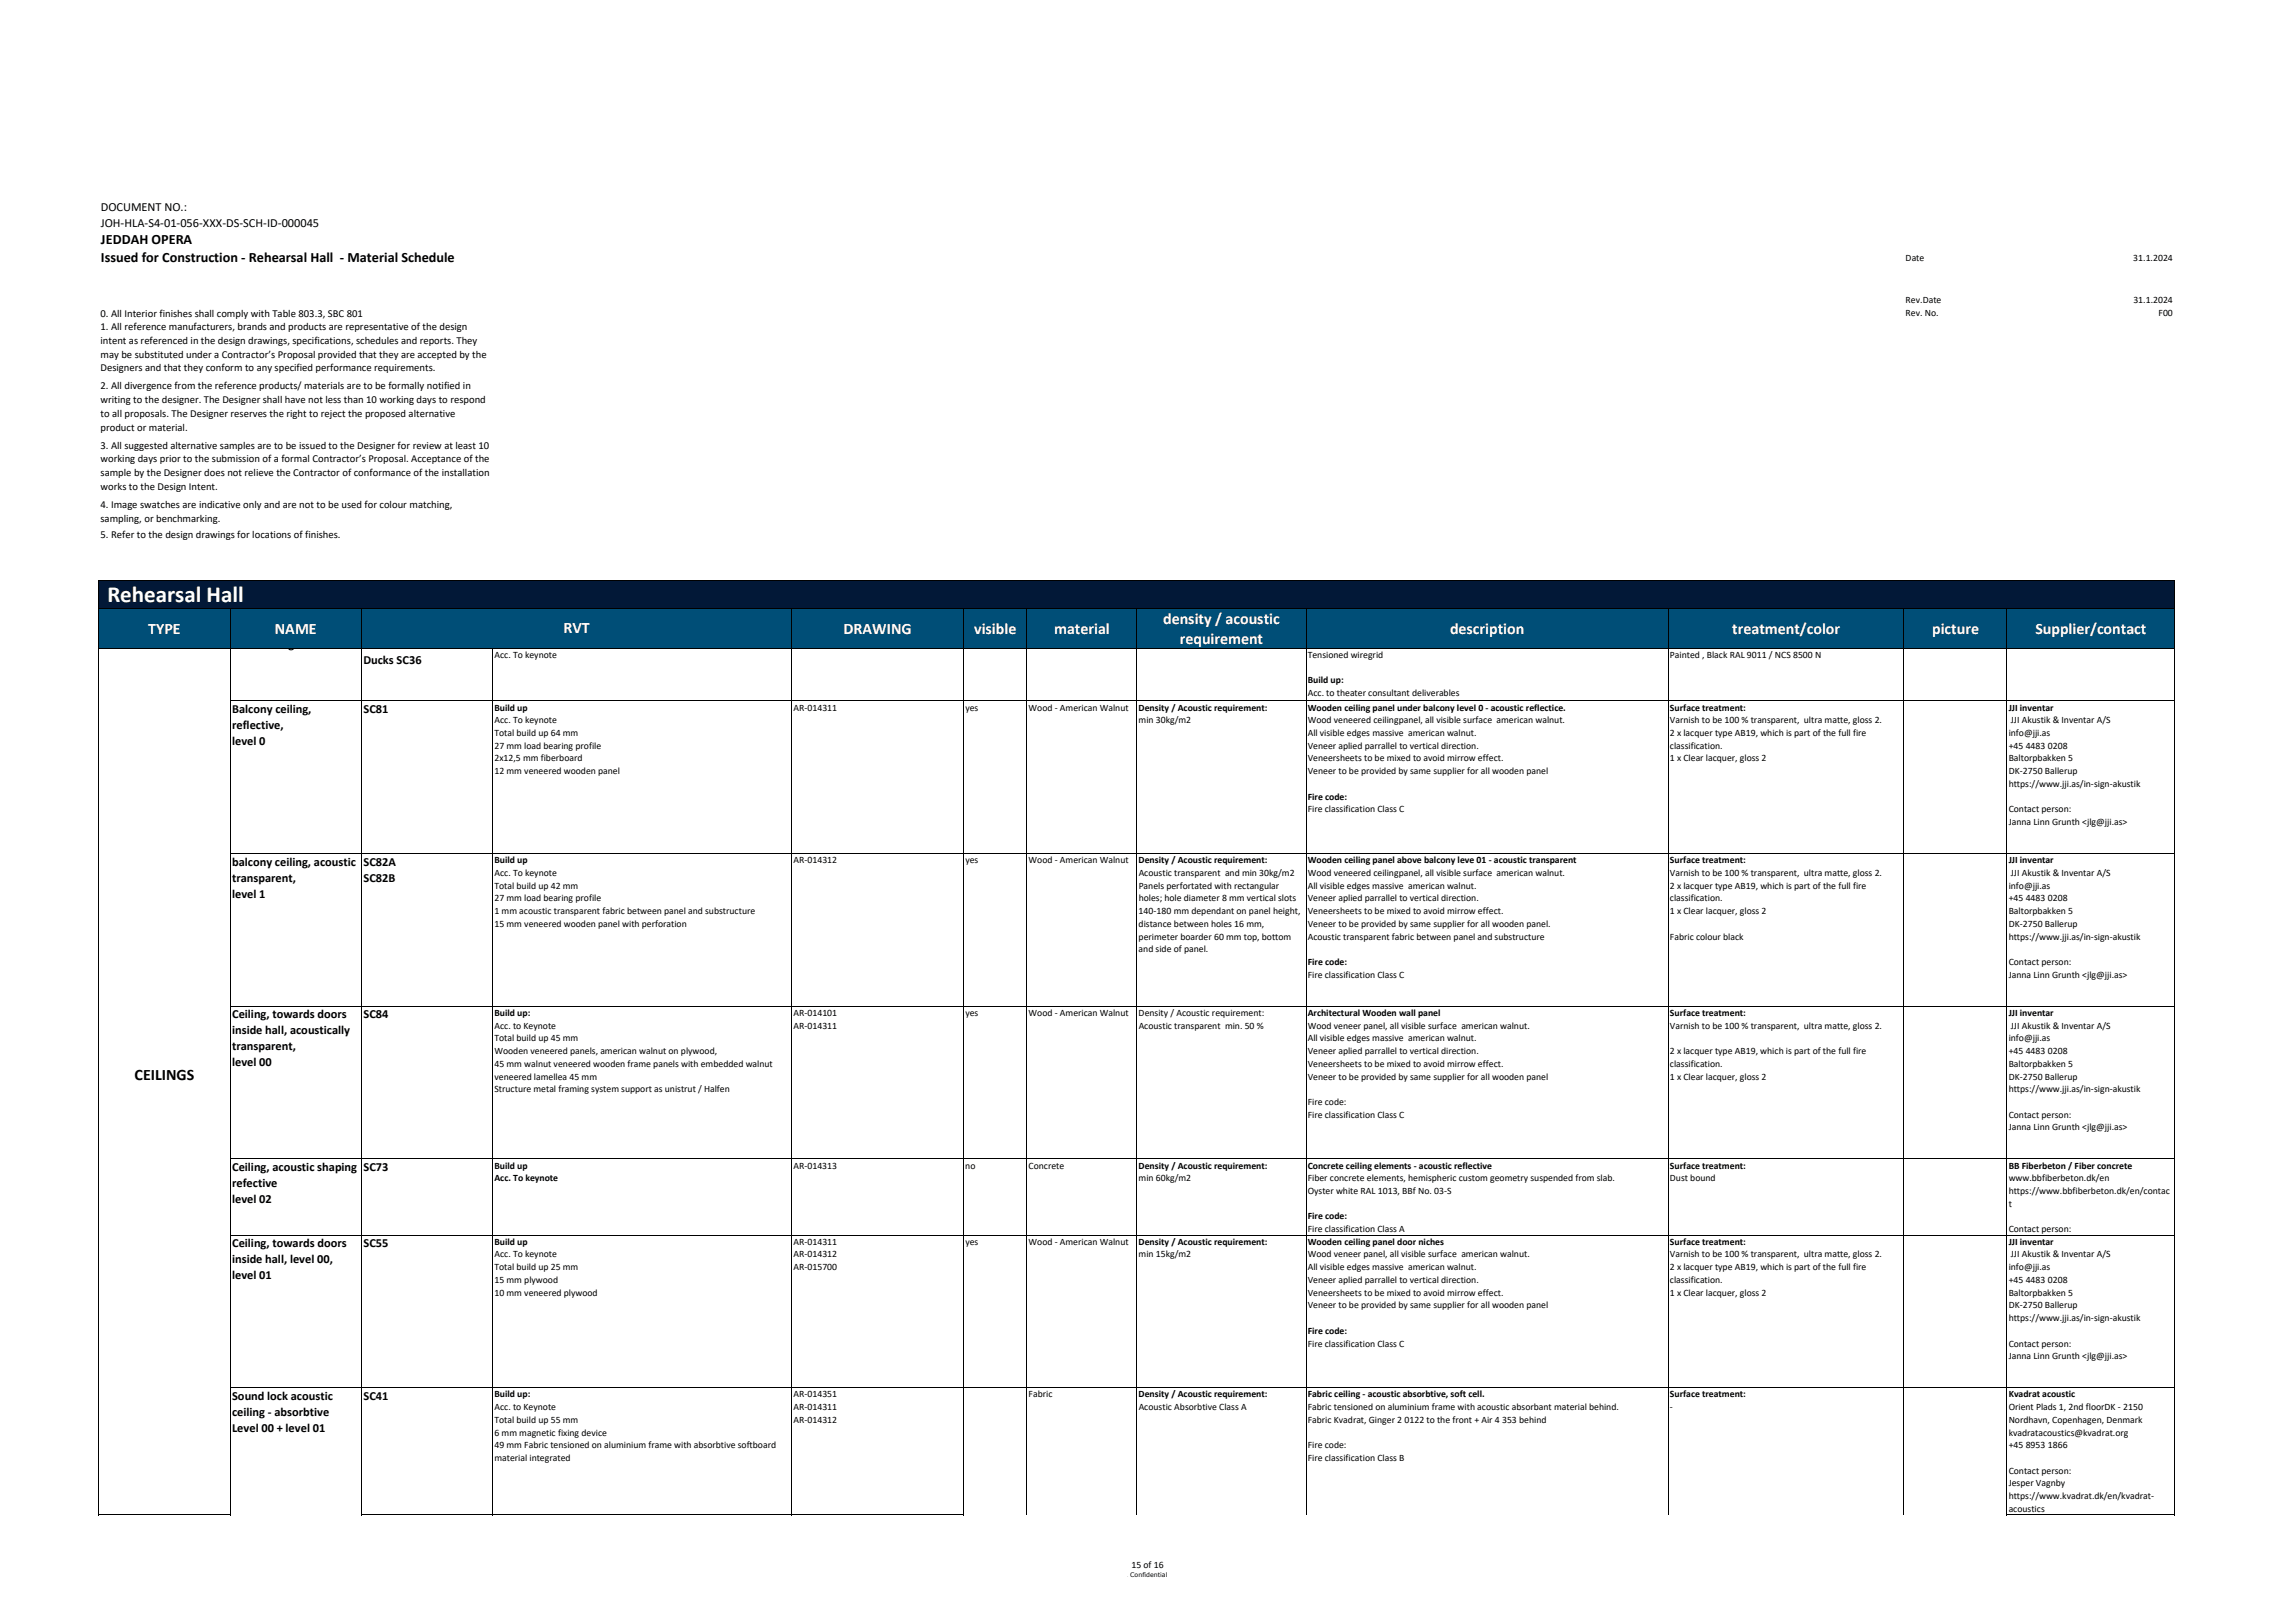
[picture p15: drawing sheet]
<svg xmlns="http://www.w3.org/2000/svg" width="420mm" height="297mm" viewBox="0 0 420 297" stroke-linecap="round" stroke-linejoin="round" font-family="sans-serif">
<defs><g id="words">
<text font-size="4.2" fill="#fff" x="19.7" y="110.2">Rehearsal Hall</text>
<g font-size="2.9" fill="#fff">
<text x="27.1" y="116">TYPE</text>
<text x="50.3" y="116">NAME</text>
<text x="103.2" y="115.9">RVT</text>
<text x="154.4" y="116">DRAWING</text>
<text x="178.3" y="116">visible</text>
<text x="193" y="116">material</text>
<text x="212.9" y="114.2">density / acoustic</text>
<text x="216" y="117.9">requirement</text>
<text x="265.5" y="116">description</text>
<text x="317.1" y="116">treatment/color</text>
<text x="353.7" y="116">picture</text>
<text x="372.6" y="116">Supplier/contact</text>
</g>
<text font-size="2.9" x="24.6" y="197.7">CEILINGS</text>
<g font-size="2.6">
<text x="18.5" y="44.7">JEDDAH OPERA</text>
<text x="18.5" y="48">Issued for Construction ‐ Rehearsal Hall ‐ Material Schedule</text>
</g>
<g font-size="2.3">
<text x="18.4" y="38.6">DOCUMENT NO.:</text>
<text x="18.4" y="41.5">JOH‐HLA‐S4‐01‐056‐XXX‐DS‐SCH‐ID‐000045</text>
<text x="52.8" y="118.5">g</text>
<text x="66.5" y="121.5">Ducks SC36</text>
<text x="42.5" y="130.5">Balcony ceiling,</text>
<text x="66.5" y="130.5">SC81</text>
<text x="42.5" y="133.4">reflective,</text>
<text x="42.5" y="136.4">level 0</text>
<text x="42.5" y="158.5">balcony ceiling, acoustic</text>
<text x="42.5" y="161.4">transparent,</text>
<text x="66.5" y="158.5">SC82A</text>
<text x="66.5" y="161.4">SC82B</text>
<text x="42.5" y="164.3">level 1</text>
<text x="42.5" y="186.4">Ceiling, towards doors</text>
<text x="42.5" y="189.3">inside hall, acoustically</text>
<text x="66.5" y="186.4">SC84</text>
<text x="42.5" y="192.2">transparent,</text>
<text x="42.5" y="195.2">level 00</text>
<text x="42.5" y="214.3">Ceiling, acoustic shaping</text>
<text x="66.5" y="214.3">SC73</text>
<text x="42.5" y="217.3">refective</text>
<text x="42.5" y="220.2">level 02</text>
<text x="42.5" y="228.3">Ceiling, towards doors</text>
<text x="42.5" y="231.2">inside hall, level 00,</text>
<text x="66.5" y="228.3">SC55</text>
<text x="42.5" y="234.1">level 01</text>
<text x="42.5" y="256.2">Sound lock acoustic</text>
<text x="66.5" y="256.2">SC41</text>
<text x="42.5" y="262.1">Level 00 + level 01</text>
<text x="42.5" y="259.1">ceiling ‐ absorbtive</text>
</g>
<g font-size="1.9">
<text x="18.4" y="57.9">0. All Interior finishes shall comply with Table 803.3, SBC 801</text>
<text x="18.4" y="65.4">may be substituted under a Contractor’s Proposal provided that they are accepted by the</text>
<text x="18.4" y="62.9">intent as referenced in the design drawings, specifications, schedules and reports. They</text>
<text x="18.4" y="60.4">1. All reference manufacturers, brands and products are representative of the design</text>
<text x="18.4" y="68">Designers and that they conform to any specified performance requirements.</text>
<text x="18.4" y="71.2">2. All divergence from the reference products/ materials are to be formally notified in</text>
<text x="18.4" y="76.3">to all proposals. The Designer reserves the right to reject the proposed alternative</text>
<text x="18.4" y="73.8">writing to the designer. The Designer shall have not less than 10 working days to respond</text>
<text x="18.4" y="78.8">product or material.</text>
<text x="18.4" y="82.1">3. All suggested alternative samples are to be issued to the Designer for review at least 10</text>
<text x="18.4" y="89.7">works to the Design Intent.</text>
<text x="18.4" y="87.2">sample by the Designer does not relieve the Contractor of conformance of the installation</text>
<text x="18.4" y="84.6">working days prior to the submission of a formal Contractor’s Proposal. Acceptance of the</text>
<text x="18.4" y="95.5">sampling, or benchmarking.</text>
<text x="18.4" y="92.9">4. Image swatches are indicative only and are not to be used for colour matching,</text>
<text x="18.4" y="98.4">5. Refer to the design drawings for locations of finishes.</text>
</g>
<g font-size="1.8">
<text x="348.9" y="47.9">Date</text>
<text x="390.6" y="47.9">31.1.2024</text>
<text x="348.9" y="55.4">Rev.Date</text>
<text x="348.9" y="57.8">Rev. No.</text>
<text x="390.6" y="55.4">31.1.2024</text>
<text x="395.2" y="57.8">F00</text>
<text x="90.5" y="120.4">Acc. To keynote</text>
<text x="239.4" y="120.4">Tensioned wiregrid</text>
<text x="239.4" y="125.1">Build up:</text>
<text x="305.7" y="120.4">Painted , Black RAL 9011 / NCS 8500 N</text>
<text x="90.5" y="130">Build up</text>
<text x="145.3" y="130">AR‐014311</text>
<text x="176.7" y="130">yes</text>
<text x="188.3" y="130">Wood ‐ American Walnut</text>
<text x="208.5" y="130">Density / Acoustic requirement:</text>
<text x="239.4" y="130">Wooden ceiling panel under balcony level 0 ‐ acoustic reflectice.</text>
<text x="239.4" y="127.4">Acc. to theater consultant deliverables</text>
<text x="305.7" y="130">Surface treatment:</text>
<text x="367.7" y="130">JJI inventar</text>
<text x="90.5" y="132.4">Acc. To keynote</text>
<text x="90.5" y="134.7">Total build up 64 mm</text>
<text x="90.5" y="137">27 mm load bearing profile</text>
<text x="208.5" y="132.4">min 30kg/m2</text>
<text x="239.4" y="137">Veneer aplied parrallel to vertical direction.</text>
<text x="239.4" y="132.4">Wood veneered ceilingpanel, all visible surface american walnut.</text>
<text x="239.4" y="134.7">All visible edges massive american walnut.</text>
<text x="305.7" y="137">classification.</text>
<text x="305.7" y="132.4">Varnish to be 100 % transparent, ultra matte, gloss 2.</text>
<text x="305.7" y="134.7">2 x lacquer type AB19, which is part of the full fire</text>
<text x="367.7" y="134.7">info@jji.as</text>
<text x="367.7" y="137">+45</text>
<text x="368.1" y="132.4">JJI Akustik &amp; Inventar A/S</text>
<text x="370.9" y="137">4483</text>
<text x="374.9" y="137">0208</text>
<text x="90.5" y="139.4">2x12,5 mm fiberboard</text>
<text x="90.5" y="141.7">12 mm veneered wooden panel</text>
<text x="239.4" y="141.7">Veneer to be provided by same supplier for all wooden panel</text>
<text x="239.4" y="139.4">Veneersheets to be mixed to avoid mirrow effect.</text>
<text x="305.7" y="139.4">1 x Clear lacquer, gloss 2</text>
<text x="367.7" y="139.4">Baltorpbakken 5</text>
<text x="367.7" y="141.7">DK‐2750 Ballerup</text>
<text x="239.4" y="146.3">Fire code:</text>
<text x="239.4" y="148.7">Fire classification Class C</text>
<text x="367.7" y="148.7">Contact person:</text>
<text x="367.7" y="144">https://www.jji.as/in‐sign‐akustik</text>
<text x="367.7" y="151">Janna Linn Grunth &lt;jlg@jji.as&gt;</text>
<text x="90.5" y="158">Build up</text>
<text x="90.5" y="160.3">Acc. To keynote</text>
<text x="145.3" y="158">AR‐014312</text>
<text x="176.7" y="158">yes</text>
<text x="188.3" y="158">Wood ‐ American Walnut</text>
<text x="208.5" y="158">Density / Acoustic requirement:</text>
<text x="208.5" y="160.3">Acoustic transparent and min 30kg/m2</text>
<text x="239.4" y="160.3">Wood veneered ceilingpanel, all visible surface american walnut.</text>
<text x="239.4" y="158">Wooden ceiling panel above balcony leve 01 ‐ acoustic transparent</text>
<text x="305.7" y="158">Surface treatment:</text>
<text x="305.7" y="160.3">Varnish to be 100 % transparent, ultra matte, gloss 2.</text>
<text x="367.7" y="158">JJI inventar</text>
<text x="368.1" y="160.3">JJI Akustik &amp; Inventar A/S</text>
<text x="90.5" y="162.6">Total build up 42 mm</text>
<text x="90.5" y="165">27 mm load bearing profile</text>
<text x="90.5" y="167.3">1 mm acoustic transparent fabric between panel and substructure</text>
<text x="208.5" y="167.3">140‐180 mm dependant on panel height,</text>
<text x="208.5" y="162.6">Panels perfortated with rectangular</text>
<text x="208.5" y="165">holes; hole diameter 8 mm vertical slots</text>
<text x="239.4" y="167.3">Veneersheets to be mixed to avoid mirrow effect.</text>
<text x="239.4" y="162.6">All visible edges massive american walnut.</text>
<text x="239.4" y="165">Veneer aplied parrallel to vertical direction.</text>
<text x="305.7" y="165">classification.</text>
<text x="305.7" y="167.3">1 x Clear lacquer, gloss 2</text>
<text x="305.7" y="162.6">2 x lacquer type AB19, which is part of the full fire</text>
<text x="367.7" y="162.6">info@jji.as</text>
<text x="367.7" y="165">+45</text>
<text x="367.7" y="167.3">Baltorpbakken 5</text>
<text x="370.9" y="165">4483</text>
<text x="374.9" y="165">0208</text>
<text x="90.5" y="169.6">15 mm veneered wooden panel with perforation</text>
<text x="208.5" y="169.6">distance between holes 16 mm,</text>
<text x="208.5" y="172">perimeter boarder 60 mm top, bottom</text>
<text x="239.4" y="169.6">Veneer to be provided by same supplier for all wooden panel.</text>
<text x="239.4" y="172">Acoustic transparent fabric between panel and substructure</text>
<text x="305.7" y="172">Fabric colour black</text>
<text x="367.7" y="169.6">DK‐2750 Ballerup</text>
<text x="367.7" y="172">https://www.jji.as/in‐sign‐akustik</text>
<text x="208.5" y="174.3">and side of panel.</text>
<text x="239.4" y="176.6">Fire code:</text>
<text x="239.4" y="178.9">Fire classification Class C</text>
<text x="367.7" y="178.9">Janna Linn Grunth &lt;jlg@jji.as&gt;</text>
<text x="367.7" y="176.6">Contact person:</text>
<text x="90.5" y="185.9">Build up:</text>
<text x="145.3" y="185.9">AR‐014101</text>
<text x="176.7" y="185.9">yes</text>
<text x="188.3" y="185.9">Wood ‐ American Walnut</text>
<text x="208.5" y="185.9">Density / Acoustic requirement:</text>
<text x="239.4" y="185.9">Architectural Wooden wall panel</text>
<text x="305.7" y="185.9">Surface treatment:</text>
<text x="367.7" y="185.9">JJI inventar</text>
<text x="90.5" y="188.3">Acc. to Keynote</text>
<text x="90.5" y="190.6">Total build up 45 mm</text>
<text x="145.3" y="188.3">AR‐014311</text>
<text x="208.5" y="188.3">Acoustic transparent min. 50 %</text>
<text x="239.4" y="190.6">All visible edges massive american walnut.</text>
<text x="239.4" y="188.3">Wood veneer panel, all visible surface american walnut.</text>
<text x="305.7" y="188.3">Varnish to be 100 % transparent, ultra matte, gloss 2.</text>
<text x="367.7" y="190.6">info@jji.as</text>
<text x="368.1" y="188.3">JJI Akustik &amp; Inventar A/S</text>
<text x="90.5" y="192.9">Wooden veneered panels, american walnut on plywood,</text>
<text x="90.5" y="195.2">45 mm walnut veneered wooden frame panels with embedded walnut</text>
<text x="90.5" y="197.6">veneered lamellea 45 mm</text>
<text x="239.4" y="197.6">Veneer to be provided by same supplier for all wooden panel</text>
<text x="239.4" y="192.9">Veneer aplied parrallel to vertical direction.</text>
<text x="239.4" y="195.2">Veneersheets to be mixed to avoid mirrow effect.</text>
<text x="305.7" y="192.9">2 x lacquer type AB19, which is part of the full fire</text>
<text x="305.7" y="195.2">classification.</text>
<text x="305.7" y="197.6">1 x Clear lacquer, gloss 2</text>
<text x="367.7" y="192.9">+45</text>
<text x="367.7" y="195.2">Baltorpbakken 5</text>
<text x="367.7" y="197.6">DK‐2750 Ballerup</text>
<text x="370.9" y="192.9">4483</text>
<text x="374.9" y="192.9">0208</text>
<text x="90.5" y="199.9">Structure metal framing system support as unistrut / Halfen</text>
<text x="239.4" y="202.2">Fire code:</text>
<text x="367.7" y="199.9">https://www.jji.as/in‐sign‐akustik</text>
<text x="239.4" y="204.6">Fire classification Class C</text>
<text x="367.7" y="206.9">Janna Linn Grunth &lt;jlg@jji.as&gt;</text>
<text x="367.7" y="204.6">Contact person:</text>
<text x="90.5" y="213.9">Build up</text>
<text x="145.3" y="213.9">AR‐014313</text>
<text x="176.7" y="213.9">no</text>
<text x="188.3" y="213.9">Concrete</text>
<text x="208.5" y="213.9">Density / Acoustic requirement:</text>
<text x="239.4" y="213.9">Concrete ceiling elements ‐ acoustic reflective</text>
<text x="305.7" y="213.9">Surface treatment:</text>
<text x="367.7" y="213.9">BB Fiberbeton / Fiber concrete</text>
<text x="90.5" y="216.2">Acc. To keynote</text>
<text x="208.5" y="216.2">min 60kg/m2</text>
<text x="239.4" y="216.2">Fiber concrete elements, hemispheric custom geometry suspended from slab.</text>
<text x="239.4" y="218.5">Oyster white RAL 1013, BBf No. 03‐S</text>
<text x="305.7" y="216.2">Dust bound</text>
<text x="367.7" y="216.2">www.bbfiberbeton.dk/en</text>
<text x="367.7" y="218.5">https://www.bbfiberbeton.dk/en/contac</text>
<text x="367.7" y="220.9">t</text>
<text x="90.5" y="227.8">Build up</text>
<text x="145.3" y="227.8">AR‐014311</text>
<text x="176.7" y="227.8">yes</text>
<text x="188.3" y="227.8">Wood ‐ American Walnut</text>
<text x="208.5" y="227.8">Density / Acoustic requirement:</text>
<text x="239.4" y="223.2">Fire code:</text>
<text x="239.4" y="225.5">Fire classification Class A</text>
<text x="239.4" y="227.8">Wooden ceiling panel door niches</text>
<text x="305.7" y="227.8">Surface treatment:</text>
<text x="367.7" y="227.8">JJI inventar</text>
<text x="367.7" y="225.5">Contact person:</text>
<text x="90.5" y="230.1">Acc. To keynote</text>
<text x="90.5" y="232.5">Total build up 25 mm</text>
<text x="145.3" y="230.1">AR‐014312</text>
<text x="145.3" y="232.5">AR‐015700</text>
<text x="208.5" y="230.1">min 15kg/m2</text>
<text x="239.4" y="232.5">All visible edges massive american walnut.</text>
<text x="239.4" y="230.1">Wood veneer panel, all visible surface american walnut.</text>
<text x="305.7" y="230.1">Varnish to be 100 % transparent, ultra matte, gloss 2.</text>
<text x="305.7" y="232.5">2 x lacquer type AB19, which is part of the full fire</text>
<text x="367.7" y="232.5">info@jji.as</text>
<text x="368.1" y="230.1">JJI Akustik &amp; Inventar A/S</text>
<text x="90.5" y="234.8">15 mm plywood</text>
<text x="90.5" y="237.1">10 mm veneered plywood</text>
<text x="239.4" y="239.5">Veneer to be provided by same supplier for all wooden panel</text>
<text x="239.4" y="237.1">Veneersheets to be mixed to avoid mirrow effect.</text>
<text x="239.4" y="234.8">Veneer aplied parrallel to vertical direction.</text>
<text x="305.7" y="234.8">classification.</text>
<text x="305.7" y="237.1">1 x Clear lacquer, gloss 2</text>
<text x="367.7" y="234.8">+45</text>
<text x="367.7" y="237.1">Baltorpbakken 5</text>
<text x="367.7" y="239.5">DK‐2750 Ballerup</text>
<text x="370.9" y="234.8">4483</text>
<text x="374.9" y="234.8">0208</text>
<text x="239.4" y="244.1">Fire code:</text>
<text x="367.7" y="241.8">https://www.jji.as/in‐sign‐akustik</text>
<text x="239.4" y="246.4">Fire classification Class C</text>
<text x="367.7" y="248.8">Janna Linn Grunth &lt;jlg@jji.as&gt;</text>
<text x="367.7" y="246.4">Contact person:</text>
<text x="90.5" y="255.8">Build up:</text>
<text x="145.3" y="255.8">AR‐014351</text>
<text x="188.3" y="255.8">Fabric</text>
<text x="208.5" y="255.8">Density / Acoustic requirement:</text>
<text x="239.4" y="255.8">Fabric ceiling ‐ acoustic absorbtive, soft cell.</text>
<text x="305.7" y="255.8">Surface treatment:</text>
<text x="367.7" y="255.8">Kvadrat acoustic</text>
<text x="90.5" y="258.1">Acc. to Keynote</text>
<text x="90.5" y="260.4">Total build up 55 mm</text>
<text x="90.5" y="262.7">6 mm magnetic fixing device</text>
<text x="145.3" y="258.1">AR‐014311</text>
<text x="145.3" y="260.4">AR‐014312</text>
<text x="208.5" y="258.1">Acoustic Absorbtive Class A</text>
<text x="239.4" y="260.4">Fabric Kvadrat, Ginger 2</text>
<text x="239.4" y="258.1">Fabric tensioned on aluminium frame with acoustic absorbant material behind.</text>
<text x="257.1" y="260.4">0122 to the front + Air 4</text>
<text x="275" y="260.4">353 behind</text>
<text x="305.7" y="258.1">‐</text>
<text x="367.7" y="258.1">Orient Plads 1, 2nd floorDK ‐ 2150</text>
<text x="367.7" y="260.4">Nordhavn, Copenhagen, Denmark</text>
<text x="367.7" y="262.7">kvadratacoustics@kvadrat.org</text>
<text x="90.5" y="265.1">49 mm Fabric tensioned on aluminium frame with absorbtive softboard</text>
<text x="90.5" y="267.4">material integrated</text>
<text x="239.4" y="265.1">Fire code:</text>
<text x="239.4" y="267.4">Fire classification Class B</text>
<text x="367.7" y="265.1">+45</text>
<text x="367.7" y="269.7">Contact person:</text>
<text x="370.9" y="265.1">8953</text>
<text x="374.9" y="265.1">1866</text>
<text x="367.7" y="272.1">Jesper Vagnby</text>
<text x="367.7" y="274.4">https://www.kvadrat.dk/en/kvadrat‐</text>
<text x="367.7" y="276.7">acoustics</text>
<text x="207.1" y="286.9">15 of 16</text>
</g>
<text font-size="1.1" x="206.9" y="288.7">Confidential</text>
</g></defs>
<path d="M18.1 106.2h380v5.2h-380z" fill="#021837"/>
<path d="M18.1 111.4h380v7.2h-380z" fill="#004e77"/>
<g fill="none" stroke="#000" stroke-width=".18">
<path d="M18.1 106.1v12.6M18.1 106.2h380.1M18.1 111.4h380.1M18.1 118.6h380.1M42.1 111.5v7.2M66.2 111.5v7.2M144.9 111.5v7.2M176.4 111.5v7.2M188 111.5v7.2M208.2 111.5v7.2M239.1 111.5v7.2M305.4 111.5v7.2"/>
<path d="M348.6 111.5v7.2M367.4 111.5v7.2M398.1 106.3v12.4"/>
</g>
<path d="M208.1 226h31v28h-31z" fill="#fff"/>
<g fill="none" stroke="#000" stroke-width=".18">
<path d="M18.1 118.6v158.7M42.1 118.6v158.7M66.2 118.6v158.7M90.2 118.6v158.7M144.9 118.6v158.7M176.4 118.6v158.7M188 118.6v158.7M208.2 118.6v158.7M239.1 118.6v158.7M305.4 118.6v158.7M348.6 118.6v158.7M367.4 118.6v158.7"/>
<path d="M398.1 118.6v158.7M42.2 128.3h356M42.2 156.2h356M42.2 184.2h356M42.2 212.1h356M42.2 226h356M42.2 254h356M18.1 277.3h24.1M66.2 277.3h110.3M367.5 277.3h30.7"/>
</g>
<use href="#words"/>
</svg>
